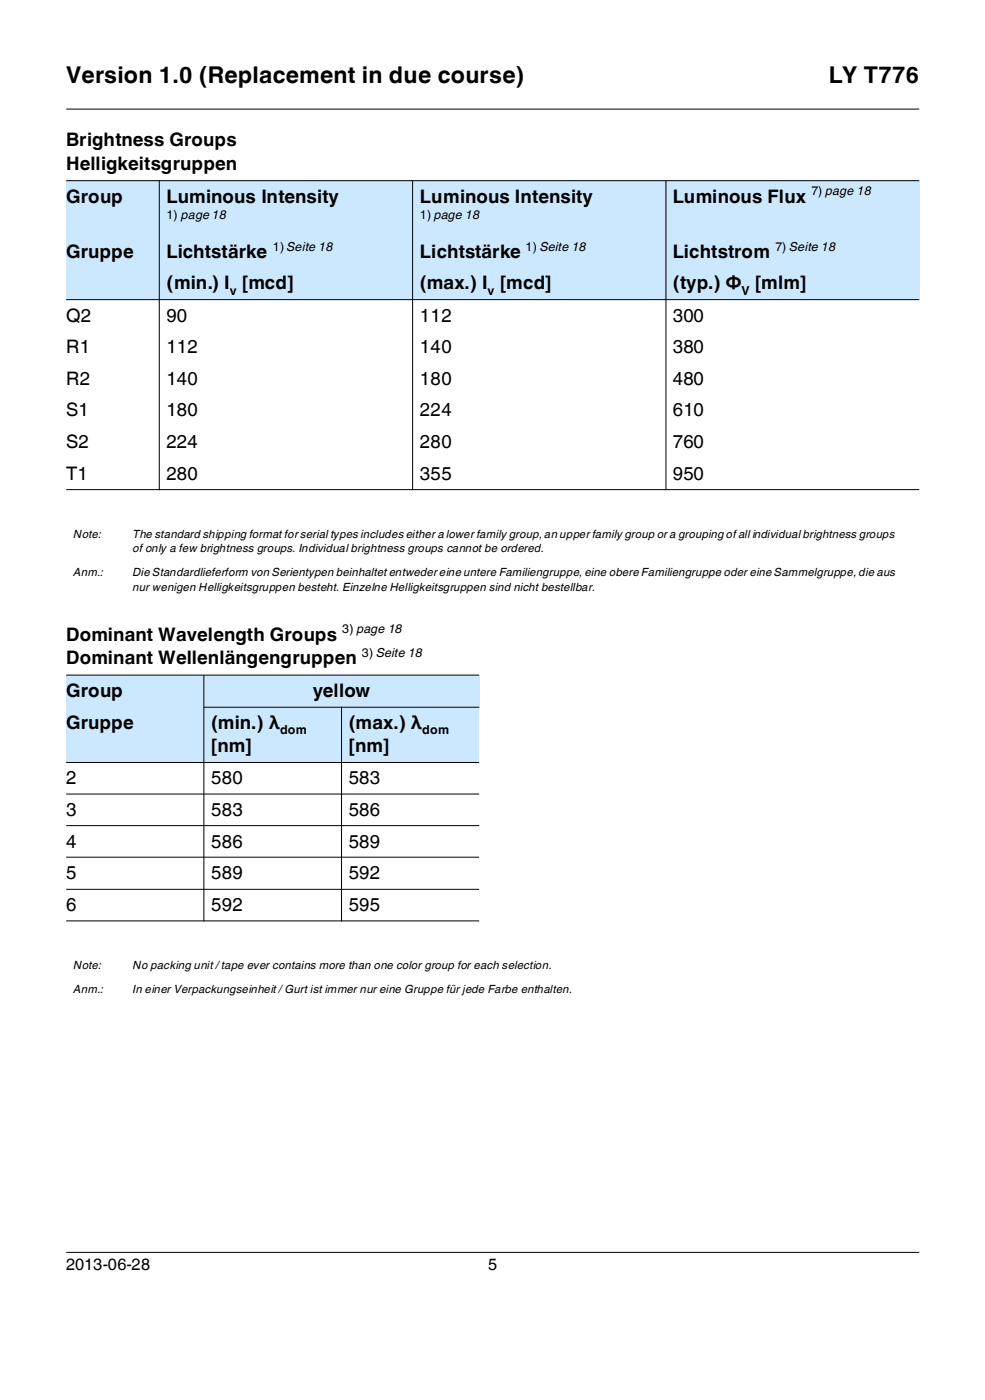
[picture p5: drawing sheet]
<svg xmlns="http://www.w3.org/2000/svg" width="148mm" height="210mm" viewBox="0 0 148 210" stroke-linecap="round" stroke-linejoin="round" font-family="sans-serif">
<defs><g id="words">
<g font-size="3.5">
<text x="9.9" y="12.5">Version 1.0 (Replacement in due course)</text>
<text x="124.4" y="12.5">LY T776</text>
</g>
<g font-size="2.8">
<text x="9.9" y="22">Brightness Groups</text>
<text x="9.9" y="25.5">Helligkeitsgruppen</text>
<text x="9.9" y="30.4">Group</text>
<text x="25" y="30.4">Luminous Intensity</text>
<text x="63" y="30.4">Luminous Intensity</text>
<text x="101" y="30.4">Luminous Flux</text>
<text x="9.9" y="38.7">Gruppe</text>
<text x="25" y="38.7">Lichtstärke</text>
<text x="63" y="38.7">Lichtstärke</text>
<text x="101" y="38.7">Lichtstrom</text>
<text x="25" y="43.5">(min.) I [mcd]</text>
<text x="63" y="43.5">(max.) I [mcd]</text>
<text x="101" y="43.5">(typ.) Φ</text>
<text x="113.3" y="43.5">[mlm]</text>
<text x="9.9" y="48.3">Q2</text>
<text x="9.9" y="53">R1</text>
<text x="25" y="48.3">90</text>
<text x="25" y="53">112</text>
<text x="63" y="53">140</text>
<text x="63" y="48.3">112</text>
<text x="100.9" y="53">380</text>
<text x="100.9" y="48.3">300</text>
<text x="9.9" y="57.8">R2</text>
<text x="25" y="57.8">140</text>
<text x="63" y="57.8">180</text>
<text x="100.9" y="57.8">480</text>
<text x="9.9" y="62.5">S1</text>
<text x="25" y="62.5">180</text>
<text x="63" y="62.5">224</text>
<text x="100.9" y="62.5">610</text>
<text x="9.9" y="67.4">S2</text>
<text x="25" y="67.4">224</text>
<text x="63" y="67.4">280</text>
<text x="100.9" y="67.4">760</text>
<text x="9.9" y="72.1">T1</text>
<text x="25" y="72.1">280</text>
<text x="63" y="72.1">355</text>
<text x="100.9" y="72.1">950</text>
<text x="9.9" y="96.2">Dominant Wavelength Groups</text>
<text x="9.9" y="99.8">Dominant Wellenlängengruppen</text>
<text x="9.9" y="104.7">Group</text>
<text x="46.9" y="104.7">yellow</text>
<text x="9.9" y="109.5">Gruppe</text>
<text x="31.7" y="109.5">(min.) λ</text>
<text x="31.7" y="113">[nm]</text>
<text x="52.4" y="109.5">(max.) λ</text>
<text x="52.4" y="113">[nm]</text>
<text x="9.9" y="117.8">2</text>
<text x="31.7" y="117.8">580</text>
<text x="52.4" y="117.8">583</text>
<text x="9.9" y="122.6">3</text>
<text x="31.7" y="122.6">583</text>
<text x="52.4" y="122.6">586</text>
<text x="9.9" y="127.3">4</text>
<text x="31.7" y="127.3">586</text>
<text x="52.4" y="127.3">589</text>
<text x="9.9" y="132">5</text>
<text x="9.9" y="136.9">6</text>
<text x="31.7" y="132">589</text>
<text x="31.7" y="136.9">592</text>
<text x="52.4" y="132">592</text>
<text x="52.4" y="136.9">595</text>
</g>
<g font-size="2.5">
<text x="9.9" y="190.8">2013-06-28</text>
<text x="73.3" y="190.8">5</text>
</g>
<g font-size="1.9">
<text x="121.8" y="29.3">7) page 18</text>
<text x="25" y="32.9">1) page 18</text>
<text x="63" y="32.9">1) page 18</text>
<text x="40.9" y="37.6">1) Seite 18</text>
<text x="78.9" y="37.6">1) Seite 18</text>
<text x="116.4" y="37.6">7) Seite 18</text>
<text x="34.5" y="44.2">v</text>
<text x="73.2" y="44.2">v</text>
<text x="111.3" y="44.2">V</text>
<text x="51.3" y="95.1">3) page 18</text>
<text x="54.3" y="98.7">3) Seite 18</text>
<text x="42" y="110.2">dom</text>
<text x="63.4" y="110.2">dom</text>
</g>
<g font-size="1.7">
<text x="11" y="80.7">Note:</text>
<text x="19.9" y="80.7">The standard shipping format for serial types includes either a lower family group, an upper family group or a grouping of all individual brightness groups</text>
<text x="19.9" y="82.8">of only a few brightness groups. Individual brightness groups cannot be ordered.</text>
<text x="11" y="86.6">Anm.:</text>
<text x="19.9" y="88.7">nur wenigen Helligkeitsgruppen besteht. Einzelne Helligkeitsgruppen sind nicht bestellbar.</text>
<text x="19.9" y="86.6">Die Standardlieferform von Serientypen beinhaltet entweder eine untere Familiengruppe, eine obere Familiengruppe oder eine Sammelgruppe, die aus</text>
<text x="11" y="145.5">Note:</text>
<text x="11" y="149.1">Anm.:</text>
<text x="19.9" y="145.5">No packing unit / tape ever contains more than one color group for each selection.</text>
<text x="19.9" y="149.1">In einer Verpackungseinheit / Gurt ist immer nur eine Gruppe für jede Farbe enthalten.</text>
</g>
</g></defs>
<path d="M9.9 16.4h128.1M9.9 188.1h128.1" fill="none" stroke="#000" stroke-width=".15"/>
<g fill="#cce8ff">
<path d="M9.9 27.1h14v8.3h-14z"/>
<path d="M23.9 27.1h38v8.3h-38z"/>
<path d="M61.9 27.1h38v8.3h-38z"/>
<path d="M99.9 27.1h38.1v8.3h-38.1z"/>
<path d="M9.9 35.4h14v4.9h-14z"/>
<path d="M23.9 35.4h38v4.9h-38z"/>
<path d="M61.9 35.4h38v4.9h-38z"/>
<path d="M99.9 35.4h38.1v4.9h-38.1z"/>
<path d="M9.9 40.3h52v4.7h-52z"/>
<path d="M61.9 40.3h38v4.7h-38z"/>
<path d="M99.9 40.3h38.1v4.7h-38.1z"/>
<path d="M9.9 101.4h20.7v4.8h-20.7z"/>
<path d="M30.6 101.4h41.3v4.8h-41.3z"/>
<path d="M9.9 106.2h20.7v8.3h-20.7z"/>
<path d="M30.6 106.2h20.7v8.3h-20.7z"/>
<path d="M51.3 106.2h20.6v8.3h-20.6z"/>
</g>
<g fill="none" stroke="#000" stroke-width=".15">
<path d="M9.9 27.1h128.1M23.9 27.1v46.5M61.9 27.1v46.5M99.9 27.1v46.5M9.9 45h128.1M9.9 73.5h128.1M9.9 101.4h62M9.9 114.5h62M9.9 119.3h62M30.6 101.4v37M30.6 106.2h41.3M51.3 106.1v32.3"/>
<path d="M9.9 124h62M9.9 128.7h62M9.9 133.6h62M9.9 138.3h62"/>
</g>
<use href="#words"/>
</svg>
